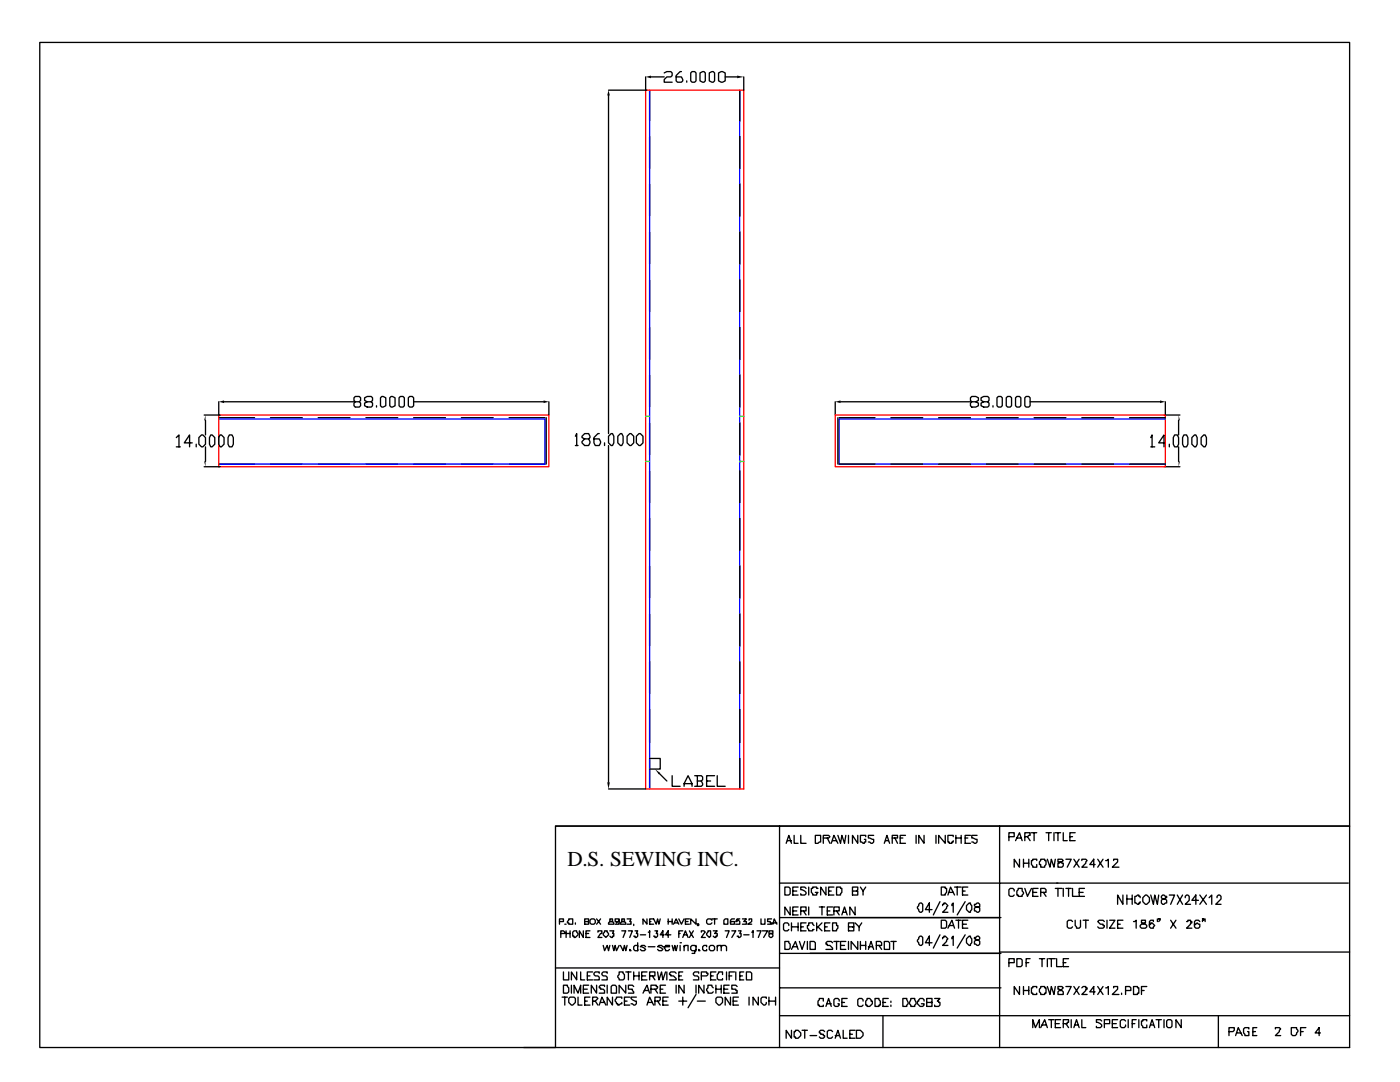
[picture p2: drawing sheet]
<svg xmlns="http://www.w3.org/2000/svg" width="279mm" height="216mm" viewBox="0 0 279 216" stroke-linecap="round" stroke-linejoin="round" font-family="sans-serif">
<defs><g id="words">
<text font-size="4.2" x="113.2" y="172.8">D.S. SEWING INC.</text>
</g></defs>
<path d="M128.9 18h19.5v139.4h-19.5zM43.7 82.8h65.8v10.3h-65.8zM166.7 82.8h65.9v10.3h-65.9z" fill="none" stroke="#f00" stroke-width=".26"/>
<path d="M129.6 18v139.4M147.6 18v139.4M43.7 83.6h65v9h-65M232.6 83.6h-65.1v9h65.1" fill="none" stroke="#00f" stroke-width=".26"/>
<g fill="none" stroke="#000" stroke-width=".26">
<path d="M7.9 8.5h261.4v156.3h-158.4v44.2h-103zM121.4 18h7.7M121.4 19v67.5M128.9 15.3v2.7M129.6 18v6.1M129.9 15.3h2.7M132.6 14.6l.5-.3h.8l.2 .3v.5l-.2 .2h-.8l-.5 .6v.5h1.5M136 14.3h-.3l-.8 .8v1l.3 .3h.8l.3-.3-.3-.8h-1.1M137.1 16.1v.3M138.1 14.3h.5l.3 .3v1.5l-.3 .3h-.5l-.3-.3v-1.5zM139.7 14.6l.5-.3h.3l.3 .3v1.5l-.3 .3-.8-.3zM141.6 14.6l.5-.3h.2l.3 .3v1.5l-.3 .3-.7-.3z"/>
<path d="M143.4 14.6l.5-.3 .8 .3v1.5l-.5 .3-.8-.3zM144.7 15.3h2.4M147.6 18v6.1M148.4 15.3v2.7M129.6 27.3v6.3M129.6 36.8v6.3M147.6 27.3v6.3M147.6 36.8v6.3M129.6 46.3v6.4M129.6 55.8v6.4M147.6 46.3v6.4M147.6 55.8v6.4"/>
<path d="M76.2 79.1l.8 .3v1.6l-.5 .2h-.3l-.3-.2v-1.6zM77.8 79.4l.3-.3 .7 .3v1.6l-.5 .2h-.2l-.3-.2zM79.6 79.4l.3-.3h.5l.3 .3v1.6l-.3 .2h-.5l-.3-.2zM81.8 79.1h.5l.2 .3v1.6l-.2 .2h-.5l-.3-.2v-1.6zM129.6 65.4v6.3M129.6 74.9v6.3M147.6 65.4v6.3M147.6 74.9v6.3M199 79.4l.2-.3h.6l.2 .3v1.6l-.2 .2h-.6l-.2-.2zM200.8 79.4l.3-.3h.5l.3 .3v1.6l-.3 .2h-.5l-.3-.2zM202.9 79.1h.6l.2 .3v1.6l-.2 .2h-.6l-.2-.2v-1.6zM204.8 79.1h.5l.3 .3v1.6l-.3 .2h-.5l-.3-.2v-1.6z"/>
<path d="M35.2 87.3l.5-.5v2.4M35.2 89.2h.8M38.4 88.4h-1.6l1-1.6v2.4M39.2 88.6v.6M39.7 87.3l.5-.5h.3l.5 .5v1.3l-.5 .6h-.3l-.5-.6zM40.7 82.8h3.2M40.7 93.1h3.2M41 83.9v2.9M41 89.2v2.9M42.1 86.8h.2l.6 .5v1.3l-.6 .6h-.2l-.3-.6v-1.3zM43.7 92.6h7.1M43.7 83.3h7.1"/>
<path d="M43.7 80.2v2.6M43.9 86.8h.3l.5 .5v1.3l-.5 .6h-.3l-.2-.6v-1.3zM44.7 80.2h25.9M45.8 86.8h.5l.3 .5v1.3l-.3 .6h-.5l-.3-.6v-1.3zM54 92.6h6.3M54 83.3h6.3M63.5 92.6h6.3M63.5 83.3h6.3M70.9 80.2l-.3-.3v-.5l.3-.3h.8l.3 .3v.5l-.3 .3h-.8l-.3 .2v.6l.3 .2h.8l.3-.2v-.6l-.3-.2M73 92.6h6.4M73 83.3h6.4M73.3 80.2l-.5-.3v-.5l.5-.3h.8l.2 .3v.5l-.2 .3h-.8l-.5 .2v.6l.5 .2h.8l.2-.2v-.6l-.2-.2"/>
<path d="M75.1 81v.2M82.5 92.6h6.4M82.5 83.3h6.4M82.5 80.2h26M92.1 92.6h6.3M92.1 83.3h6.3M101.6 92.6h7.1M101.6 83.3h7.1M109 83.3v9.3M109.5 80.2v2.6M114.8 87l.3-.5v2.4M114.8 88.9h.6"/>
<path d="M116.7 87.6l-.5-.3v-.3l.5-.5h.8l.2 .8-.2 .3h-.8l-.5 .5v.3l.5 .5h.8l.2-.5-.2-.8M119.6 86.5h-.3l-.8 .8v1.1l.3 .5h.8l.3-.5-.3-.8h-1.1M120.7 88.4v.5M121.4 87l.6-.5h.2l.3 .5v1.4l-.3 .5h-.2l-.6-.5zM121.4 88.9v67.2M123.3 87l.5-.5h.3l.3 .5v1.4l-.3 .5h-.3l-.5-.5zM125.1 87l.6-.5h.2l.6 .5v1.4l-.6 .5h-.2l-.6-.5zM127 87l.5-.5h.3l.5 .5v1.4l-.5 .5h-.3l-.5-.5zM129.6 84.4v6.4M129.6 93.9v6.4M147.6 84.4v6.4M147.6 93.9v6.4"/>
<path d="M166.7 80.2v2.6M167.2 83.3v9.3M167.5 92.6h7.1M167.5 83.3h7.1M167.7 80.2h26M177.8 92.6h6.3M177.8 83.3h6.3M187.3 92.6h6.4M187.3 83.3h6.4M193.9 80.2l-.2-.3v-.5l.2-.3h.8l.6 .3v.5l-.6 .3h-.8l-.2 .2v.6l.2 .2h.8l.6-.2v-.6l-.6-.2M196.3 80.2l-.5-.3v-.5l.5-.3h.8l.3 .3v.5l-.3 .3h-.8l-.5 .2v.6l.5 .2h.8l.3-.2v-.6l-.3-.2M196.8 92.6h6.4"/>
<path d="M196.8 83.3h6.4M198.2 81v.2M205.6 80.2h25.9M206.4 92.6h6.3M206.4 83.3h6.3M215.9 92.6h6.3M215.9 83.3h6.3M225.4 92.6h7.2M225.4 83.3h7.2M229.7 87.3l.2-.5v2.4M229.7 89.2h.8M232.3 82.8h3.2"/>
<path d="M232.3 93.1h3.2M232.6 88.4h-1.4l1.1-1.6v2.4M232.6 80.2v2.6M233.4 88.6v.6M234.4 86.8h.5l.3 .5v1.3l-.3 .6h-.5l-.2-.6v-1.3zM235.2 83.9v2.9M235.2 89.2v2.9M236.3 86.8h.5l.3 .5v1.3l-.3 .6h-.5l-.3-.6v-1.3zM237.9 87.3l.5-.5h.3l.2 .5v1.3l-.2 .6h-.3l-.5-.6zM239.7 87.3l.5-.5h.3l.3 .5v1.3l-.3 .6h-.3l-.5-.6zM129.6 103.5v6.3M129.6 113v6.3"/>
<path d="M147.6 103.5v6.3M147.6 113v6.3M129.6 122.5v6.4M129.6 132v6.4M147.6 122.5v6.4M147.6 132v6.4M121.4 157.4h7.5M129.6 153.5h2.2v-2.2h-2.2v6.1M129.6 141.6v6.6M131.5 154.3l1.6 1.5M134.1 154.8v2.1h1.6M136.5 156.9v-.5l.8-1.6 .8 1.6v.5"/>
<path d="M136.5 156.4h1.6M138.6 154.8h1.4l.2 .2v.6l-.2 .2M139.2 155.8h.8l.2 .8-.2 .3h-1.4M139.2 154.8v2.1M141 155.8h.8M142.6 154.8h-1.6v2.1h1.6M143.1 154.8v2.1h1.6M147.6 141.6v6.6M147.6 151.3v6.1M110.9 164.8h158.4v44.2h-164.8M155.6 164.8v44.2M156.6 177h.8l.3 .3v1l-.3 .3h-.8z"/>
<path d="M156.9 168.3l.5-1.6 .6 1.6M157.2 167.7h.8M158.2 177.8h.8M158.5 166.7v1.6h.8M159.3 177h-1.1v1.6h1.1M159.8 166.7v1.6h1.1M160.9 177.3l-.3-.3h-.8v.5h.3l.8 .6v.2l-.3 .3h-.8v-.3M161.4 177v1.6M162.7 166.7h1.1v1.3h-.3l-.3 .3h-.5zM163.2 177.3h-.2v-.3h-.8v.3h-.3v.8l.3 .2v.3h.8v-.3l.2-.2h-.5M164.3 167.2h1.1l.2-.2-.2-.3h-1.1v1.6M164.8 177v1.6l-1-1.6v1.6"/>
<path d="M165.1 167.2l.5 1.1M165.4 177.8h.5M165.9 168.3l.5-1.6 .8 1.6M166.2 167.7h.8M166.4 177h-1v1.6h1M167 177h.7v.3h.3v.8l-.3 .2v.3h-.7zM167.2 166.7l.5 1.6 .3-1.6 .5 1.6 .3-1.6M169.3 166.7v1.6M170.1 177.8h.8l.3-.3v-.5h-1.1v1.6h1.1v-.8h-.3M171.2 166.7v1.6l-1.1-1.6v1.6M171.7 177l.5 .8v.8M172.8 167v-.3h-1.1v1.3l.8 .3v-.3h.3v-.5h-.3"/>
<path d="M172.8 177l-.6 .8M174.4 166.7h-1.1v.5l1.1 .3v.5l-.3 .3-.8-.3M176.5 168.3l.5-1.6 .5 1.6M176.7 167.7h.6M178.1 167.2h1v-.5h-1v1.6M178.6 167.2l.5 1.1M179.7 167.2h.5M180.7 166.7h-1v1.6h1M182.8 166.7v1.6M184.4 166.7v1.6l-1-1.6v1.6M186.8 166.7v1.6M187.6 179.9l-1.3 2.7"/>
<path d="M187.9 177h.7v.3h.3v.8l-.3 .2v.3h-.7zM188.6 166.7v1.6l-1.3-1.6v1.6M189.2 178.6l.5-1.6 .8 1.6M189.4 178.1h.8M190.2 167v-.3h-1v1.3h.2v.3h.6v-.3h.2v-.3M190.5 177h1.3M190.8 167.2h1M190.8 166.7v1.6M191 177v1.6M191.8 166.7v1.6M192.1 177.8h.5M192.6 167.2h.5"/>
<path d="M192.6 179.9l-1.6 2.7M193.1 177h-1v1.6h1M193.7 166.7h-1.1v1.6h1.1M195 166.7h-1.1v.5l1.1 .3v.5l-.3 .3-.8-.3M199.5 164.8v11.4h-43.9M201.3 167h1.1v-.8h-1.1v1.5M202.4 177.8v-.3l-.3-.2h-.5l-.3 .2v1.1l.3 .3h.5l.3-.3M202.7 167.7l.8-1.5 .5 1.5M202.9 167.2h.8M203.2 177.3h.8v.5l.3 .3-.3 .8h-.8v-.3h-.3v-.8l.3-.3zM203.5 171.4v1.6l-1.1-1.6v1.6M204.3 171.4v1.6"/>
<path d="M204.3 172.2h1M204.5 177.3l.6 1.6 .7-1.6M204.5 167h.6l.2-.3h.3v-.5h-1.1v1.5M205.1 167l.5 .7M205.3 171.4v1.6M205.8 166.2h1.1M206.1 178.1h.8M206.4 166.2v1.5M206.9 171.7v-.3h-.8v.3h-.3v.8l.3 .3v.2h.8v-.5M207.2 177.3h-1.1v1.6h1.1M207.7 171.4h.8v.3h.3v.8l-.3 .3v.2h-.8v-.5h-.3v-.5l.3-.3zM207.7 178.1h1.1v-.6l-.3-.2h-.8v1.6"/>
<path d="M208.2 178.1l.6 .8M208.8 166.2h1M209 171.4l.5 1.6 .3-1.6 .5 1.6 .3-1.6M209.3 166.2v1.5M210.3 166.2v1.5M210.6 177.3h1.3M210.6 166.2h1.1M210.9 176.2h58.2M211.1 171.4v.6h.6l.2 .2h.3v.6l-.3 .2h-.8v-.8l.8-.2 .3-.3-.3-.3zM211.1 176.2h-11.6v32.8M211.1 166.2v1.5M211.1 177.3v1.6"/>
<path d="M212.2 166.2v1.5h.8M212.2 177.3v1.6M212.7 171.4h1.1l-.8 1.6M212.7 177.3h1.1M213.3 177.3v1.6M213.5 167h.5M214 177.3v1.6h1.1M214.3 171.4l1.1 1.6M214.6 166.2h-1.1v1.5h1.1M215.4 178.1h.8M215.4 171.4l-1.1 1.6M215.9 171.7v-.3h.8l.3 .3-.3 .3v.2l-.8 .8h1.1"/>
<path d="M216.4 177.3h-1v1.6h1M218.5 172.5h-1l.8-1.1v1.6M219.1 171.4l1 1.6M220.1 171.4l-1 1.6M220.7 171.7h.2l.3-.3v1.6M222.2 171.7v-.3h.8v.6l-1 1h1.3M224.1 178.6v1.8l-1.1-1.8v1.8M224.9 178.6v1.8M224.9 179.4h1.1M226 178.6v1.8M227.5 179.1v-.2h-.2v-.3l-.8 .3v1.3l.8 .2v-.2h.2v-.3M228.6 178.6h.3l.5 .5v.8l-.5 .5h-.3l-.5-.5v-.8z"/>
<path d="M229.7 178.6l.5 1.8 .3-1.8 .5 1.8 .2-1.8M232 178.6l-.2 .3v.2l.2 .3h.6l.2 .3v.5h-.2l-.3 .2h-.3l-.2-.2v-.5l.2-.3h.6v-.3h.2v-.2zM233.4 178.6h1l-.8 1.8M234.9 178.6l1.1 1.8M236 178.6l-1.1 1.8M236.5 179.1v-.2l.3-.3h.3l.2 .3v.8l-.8 .7h1.1M239.2 179.7h-1.3l.8-1.1v1.8M239.4 178.6l1.4 1.8M240.8 178.6l-1.4 1.8M241.3 179.1l.5-.5v1.8M242.9 179.1v-.2l.3-.3h.2l.3 .3v.5l-1.1 1h1.1M110.9 193.1h44.7"/>
<path d="M111.7 183.9h.7v-.5h-.7v1M111.9 186.3h.8v-.3l-.3-.3h-.5v1.4M112.2 199h1M112.4 196.6h.8v.2l.3 .3v.8l-.3 .3h-.8zM112.4 193.9v1.6h1.1v-1.6M112.7 184.4h.3zM112.7 199v1.6M113 185.7v1.4M113 186.3h.8M113.5 199.2a.94 .94 0 0 1 1.3 0v.8l-.5 .6h-.3l-.5-.6zM113.5 183.4h.8v1h-.8v-.3h-.3zM113.8 185.7v1.4"/>
<path d="M114 196.6v1.6M114.3 186l.3-.3h.5l.3 .8-.6 .6h-.2v-.3h-.3zM114.6 198.2v-1.6l.8 1.6 .5-1.6v1.6M114.8 184.1v.3M115.1 193.9v1.6l-1.1-1.6v1.6M115.4 199v1.6h.8M115.9 193.9v1.6h.8M116.4 185.7v1.4l-.8-1.4v1.4M116.4 197.4h.8M116.7 183.9h.8v-.5h-.8v1h.8v-.5h-.3M116.7 199.8h.5M116.9 186.3h.6"/>
<path d="M117.2 194.7h.5M117.5 196.6h-1.1v1.6h1.1M117.7 183.6a.66 .66 0 0 1 1.1 0v.5l-.3 .3h-.5l-.3-.3zM117.7 199h-1v1.6h1M117.7 185.7h-.8v1.4h.8M118.3 199.8h.5l.5-.6-.2-.2h-.8v1.6M118.3 193.9h-1.1v1.6h1.1M118.8 199.8l.5 .8M119.1 196.6v1.6l-1.1-1.6v1.6M119.1 183.4l.8 1M119.3 186v-.3h.8v.6h-.2l-.6 .8h.8M119.6 194.2v-.3h-.8l-.3 .3v.3l.3 .2h.5l.3 .3v.5h-1.1"/>
<path d="M119.9 183.4l-.8 1M120.4 188.6l.3 1.1 .5-1.1 .2 1.1 .3-1.1M120.7 185.7h.5v.3l.2 .3v.2l-.5 .6-.5-.6zM120.7 196.8v-.2h-.8l-.3 .2v.3h.3v.3h.5l.3 .2v.6h-1.1M121.2 194.2v-.3h-.8l-.3 .3v.3l.3 .2h.5l.3 .3v.5h-1.1M121.2 196.6v1.6M121.7 183.4v.5h.5l.3 .2v.3h-1.1v-.3l.3-.2h.5v-.5zM121.7 185.7h.8l-.3 .6h.3v.5h-.3v.3h-.2l-.3-.3M122 196.8l.2-.2h.6l.2 .2v1.4h-1zM122.2 199v1.6l-1-1.6v1.6M122.2 188.6l.3 1.1 .3-1.1 .2 1.1 .6-1.1M123.6 193.9h.8v.3l.2 .3v.8l-.2 .2h-.8v-.2l-.3-.3v-.3l.3-.2z"/>
<path d="M123.6 183.6v.3h-.3l-.3 .2v-.2h-.2v-.5h.8v1h-.8M123.8 188.6l.6 1.1 .2-1.1 .3 1.1 .2-1.1M124.1 183.4v.5h.5l.3 .2v.3h-1.1v-.3l.3-.2h.5v-.5zM124.1 199.2v-.2h-1.1v.2l-.2 .3v.3l.2 .2v.3h.3v.3l.8-.3v-.3M124.1 185.7h.8l-.5 1.4M124.6 199.8h.5M124.9 196.6v1.6l-1.3-1.6v1.6M124.9 193.9h1M125.1 183.4h.8l-.2 .5h.2v.5h-.8M125.4 185.7h.8l-.5 1.4M125.4 193.9v1.6M125.7 189.4l.2 .3h-.2z"/>
<path d="M125.7 199h-1.1v1.6h1.1M126.5 196.8l-.3-.2h-.8v.8h.8v.2l.3 .3v.3h-1.1M126.5 194.7h1M126.5 184.4v.3M126.5 193.9v1.6M126.7 185.7h.6l-.3 .6h.3v.5l-.3 .3h-.3v-.3h-.2M127 199h-1.1v.2l.3 .3 .8 .3v.5l-.3 .3-.8-.3M127.3 188.9v-.3h-.6l-.2 .3v.5l.2 .3h.6v-.3M127.3 188.1v1.6M127.5 193.9v1.6M127.8 186.5h1.1M128.1 194.7h.8"/>
<path d="M128.3 198.2l.8-1.6 .5 1.6M128.6 197.6h.8M128.9 188.9l-.3-.3h-.5l-.3 .3h.3l.8 .5-.3 .3h-.5l-.3-.3M129.1 193.9h-1v1.6h1M129.1 183.4v1l-.8-1v1M129.4 186h.2v-.3v1.4M129.4 188.9h1.3M129.6 194.7h1.1v-.8h-1.1v1.6M129.6 183.9h.3M129.9 197.4h1.1l.2-.3v-.3h-.2v-.2h-1.1v1.6M130.2 194.7l.5 .8M130.7 199.8h.8l.3-.3v-.5h-1.1v1.6"/>
<path d="M130.7 185.7h.5l-.2 .6h.2v.5l-.2 .3h-.3v-.3h-.3M130.7 197.4l.5 .8M131.2 193.9l.3 1.6 .5-1.6 .3 1.6 .5-1.6M131.2 199.8l.6 .8M131.8 183.4l-.3 1-.3-1-.2 1-.6-1h-.8v1h.8M131.8 197.4h.5M132.3 188.9l-.3-.3h-.5l-.3 .3 .8 .3 .3 .2-.3 .3h-.5l-.3-.3M132.3 199.8h.8M132.6 186.5h-.8l.5-.8v1.4M132.6 188.9h1v-.3h-.8v.3h-.2l.2 .8h.5l.3-.3M132.8 196.6h-1v1.6h1M133.1 193.9v1.6"/>
<path d="M133.3 199h-1v1.6h1M133.3 183.4v1M133.3 183.9h.8M133.9 186.5h-1.1l.5-.8v1.4M134.1 188.6l.3 1.1 .3-1.1 .2 1.1 .3-1.1M134.1 183.4v1M134.4 184.4l.5-1 .6 1M134.7 184.1h.5M134.9 194.2l-.2-.3h-.8l-.3 .3v.3h.3v.2h.5l.5 .6v.2h-1.3M134.9 196.6v1.6M135.5 183.4l.5 1 .5-1M135.5 199.8h1.6"/>
<path d="M135.5 194.7h.5M135.5 186.3h.2M135.7 188.1h.3zM135.7 188.6v1.1M136.3 193.9h-.8v1.6h.8M136.3 185.7h-.8v1.4M136.3 187.1l.5-1.4 .5 1.4M136.3 199v1.6M136.5 196.6v1.6l-1-1.6v1.6M136.5 188.9l.3-.3h.5v1.1M136.5 186.5h.6M136.5 188.6v1.1"/>
<path d="M136.8 183.9h.5M137.6 183.4h-.8v1h.8M137.6 185.7l.8 1.4M138.4 185.7l-.8 1.4M138.9 183.4v1l-1.1-1v1M138.9 188.6v1.1l-.3 .3v.2h-.5M138.9 188.9l-.3-.3h-.5l-.3 .3v.5l.3 .3h.5l.3-.3M138.9 196.6v1.6M138.9 198.4l-1.6 2.7M139.2 199.8h1.6M139.4 189.4l.3 .3h-.3zM139.4 194.2v-.3h-.8l-.2 .3v.3l.2 .2h.6l.2 .3v.5h-1"/>
<path d="M139.4 184.4h-.2h.2v.3h-.2M140 194.7h1l.3-.2v-.3h-.3v-.3h-1v1.6M140 186v-.3h.5l.3 .3-.8 1.1h.8M140.5 196.6v1.6l-1.1-1.6v1.6M141 188.9v-.3h-.5l-.3 .3v.5l.3 .3h.5v-.3M141.3 185.7h.5v1.1l-.2 .3-.6-.6zM141.6 188.9a.66 .66 0 0 1 1 0v.5l-.3 .3h-.5l-.2-.3zM141.8 194.7h.5M142.1 183.6l-.3-.2h-.5l-.3 .2v.5l.3 .3h.5l.3-.3M142.1 183.4h1M142.3 197.1l-.2-.3v-.2h-.8v.5l-.3 .3 .3 .8h.8l.2-.3M142.3 185.7h.8l-.5 .6h.5v.5h-.2v.3h-.3l-.3-.3"/>
<path d="M142.6 183.4v1M142.9 193.9h-1.1v1.6h1.1M142.9 197.4h1M142.9 196.6v1.6M143.1 199h.8l.3 .2v.8l-.5 .6h-.3l-.5-.6v-.8zM143.1 188.9l.3-.3h.5v1.1M143.1 188.6v1.1M143.9 188.9l.3-.3h.5l.3 .3v.8M143.9 196.6v1.6M144.2 194.5v-.6h-.8v.3l-.3 .3v.8l.3 .2h.8v-.2M144.5 183.6l.2-.2h.6v1h-.8zM144.5 197.4h.8"/>
<path d="M144.7 185.7h.8l-.5 1.4M145 193.9v1.6M145.5 196.6h-1v1.6h1M145.5 194.7h.5M145.8 199v1.6l-1.1-1.6v1.6M146 185.7h.8l-.8 1.4M146.3 199.8h.8M146.6 193.9h-1.1v1.6M146.6 183.4h-.6l-.2 .2v.8h.8v-.5h-.8v.2M146.8 193.9v1.6M147.1 196.8l-.3-.2h-.8v.8h.8v.2h.3v.6h-1.1M147.4 199h-1.1v1.6h1.1"/>
<path d="M147.4 185.7h.5l-.3 .6h.3v.5l-.3 .3h-.2v-.3h-.3M147.6 183.4h-.5l-.3 .5h.3v-.3h.3l.2 .3v.5h-.8M147.6 194.7h.6M148.2 183.4h.8l-.6 .5h.6v.5h-.8M148.4 193.9h-.8v1.6h.8M148.4 186.5h1.1M149 193.9h.8l.2 .3v1.3h-1zM149.5 183.6v-.2h.5v.5l-.8 .5h.8M149.5 199v1.6M150 186h.3v-.3v1.4M151.1 185.7h.8l-.6 1.4M151.3 199v1.6l-1-1.6v1.6"/>
<path d="M151.9 183.4v1h.8v-1M152.1 185.7h1.1l-.8 1.4M152.9 199.2v-.2h-.8l-.2 .2v.8l.5 .6h.3l.2-.3v-.3M153.5 185.7v.6h.5l.3 .2v.3l-.3 .3h-.3l-.2-.3v-.3l.2-.2h.6v-.6zM153.5 199.8h1.3M153.5 199v1.6M154 183.4h-.8v.5h.5v.2h.3v.3h-.8M154.3 184.4l.2-1 .5 1M154.3 184.1h.7M154.8 199v1.6M155.6 183.1h44.2M155.6 190.2h44.2"/>
<path d="M155.6 197.1h44.2M156.6 187.9h.8v.2l.3 .3v.8l-.3 .2h-.8zM157.4 184.7v-.3l-.2-.3h-.6l-.2 .3v1.1l.2 .2h.6l.2-.2M157.7 181v1.6l-1.1-1.6v1.6M158 189.4l.8-1.5 .5 1.5M158 184.1v1.6M158 184.9h1.3M158.2 181.8h.8M158.2 188.9h.8M159.3 181h-1.1v1.6h1.1M159.3 184.1v1.6M159.5 187.9l.6 1.5 .5-1.5"/>
<path d="M159.8 181.8h1.1v-.8h-1.1v1.6M159.8 184.9h.5M160.3 181.8l.6 .8M160.9 184.1h-1.1v1.6h1.1M161.1 187.9v1.5M161.4 181v1.6M161.7 187.9h.8l.2 .2v1.3h-1zM162.5 184.7l-.3-.3v-.3h-.8v.6h-.3v.5l.3 .3v.2h.8v-.2h.3M163 184.1v1.6M163.2 184.9l.8 .8M163.5 181h1.1M164 181v1.6"/>
<path d="M164 184.1l-1 1.1M164.3 199.8v-.6h-.8v.3l-.3 .3v.8h.3v.2h.8v-.2M164.6 184.9h.5M165.1 181.8h.5M165.6 184.1h-1v1.6h1M166.2 184.1h.8v.6h.2v.5l-.2 .3v.2h-.8zM166.2 181h-1.1v1.6h1.1M166.2 188.1l-.3-.2h-.8l-.3 .2v.3h.3v.2h.5l.6 .6v.2h-1.4M166.4 181.8h1.1v-.8h-1.1v1.6M166.4 187.9h1.1M167 181.8l.5 .8M167 187.9v1.5"/>
<path d="M167.5 199.8v-.3l-.3-.3h-.5l-.3 .3v1.1l.3 .2h.5l.3-.2v-.3h-.3M167.7 188.6h.8M168 182.6l.5-1.6 .6 1.6M168.3 182h.5M168.8 187.9h-1.1v1.5h1.1M169.1 199.2h-1.1v1.6h1.1M169.3 184.9h1.1v-.8h-1.1v1.6h1.1v-.8h-.3M169.3 187.9v1.5M170.7 181v1.6l-1.1-1.6v1.6M170.7 184.1l.7 .8v.8M171.2 187.9v1.5l-1.3-1.5v1.5M171.7 188.6h1.1"/>
<path d="M171.7 187.9v1.5M172 184.1l-.6 .8M172.2 199.8v-.3l-.2-.3h-.6l-.2 .3v1.1l.2 .2h.6l.2-.2M172.8 187.9v1.5M173 199.2h.6l.2 .3v.3h.3v.5l-.5 .5h-.6v-.2h-.2v-.8l.2-.3zM173.3 189.4l.5-1.5 .6 1.5M173.3 188.9h.8M174.6 199.2h.8v.3l.3 .3v.8h-.3v.2h-.8zM174.9 188.6h1v-.5l-.2-.2h-.8v1.5M175.4 188.6l.5 .8M176.5 187.9h.8l.2 .2v1.3h-1zM177.3 199.2h-1.1v1.6h1.1"/>
<path d="M177.8 199.8v.2zM177.8 187.9h1.1M178.3 187.9v1.5M180.2 199.2h.8l.2 .8-.2 .8h-.8zM181.8 199.2h.8l.2 .8-.2 .8h-.8v-.2l-.3-.3zM183.4 180.4l.2-.2h.3l.2 .2v1.4l-.2 .2h-.3l-.2-.2v-.3l-.3-.3zM183.4 187.1l.2-.3h.3l.2 .3v1.3l-.2 .2h-.3l-.2-.2v-.3l-.3-.2zM184.4 199.8v-.3l-.3-.3h-.5l-.2 .3v.3h-.3v.5l.5 .5h.5l.3-.2v-.3h-.5M186 181.5h-1.3l.8-1.3v1.8M186 188.1h-1.3l.8-1.3v1.8M186.5 199.2h1.1l-.5 .6h.2v.2h.3v.6l-.3 .2h-.8v-.2M187.6 186.5l-1.3 2.7"/>
<path d="M187.9 183.6h.7l.3 .3v1l-.3 .3h-.7zM188.1 180.7v-.3h.3v-.2h.2l.6 .5-.3 .3v.2l-.8 .8h1.1M188.1 187.3v-.2h.3v-.3h.2l.6 .5-.3 .3v.3l-.8 .7h1.1M189.2 185.2l.8-1.6 .5 1.6M189.4 184.7h.8M190 180.7v-.3l.2-.2v1.8M190 187.3v-.2l.2-.3v1.8M190.8 183.6h1M191.3 183.6v1.6M192.1 184.4h.8M192.6 186.5l-1.6 2.7M192.9 180.7l.5-.5h.3v.2l.2 .3v.8l-.2 .3v.2h-.3l-.5-.5z"/>
<path d="M192.9 187.3l.5-.5h.3v.3l.2 .2v.8l-.2 .3v.2h-.3l-.5-.5zM193.1 183.6h-1v1.6h1M194.5 180.4v.3l.2 .3h.6l.2 .2v.6l-.2 .2-.8-.2v-.6l.2-.2h.8v-.6l-.2-.2zM194.5 187.1v.2h.2v.3h.6l.2 .3v.5l-.2 .2-.8-.2v-.5l.2-.3h.6l.2-.3v-.2l-.2-.3zM199.5 190h69.8M201.3 192.1h1.1v-.8h-1.1v1.6M202.9 191.3h.8l.3 .3v1l-.3 .3h-.8zM203.5 196.8v1.6l-1.1-1.6v1.6M204.3 197.6h1M204.3 196.8v1.6M204.8 192.1h.5M205.3 196.8v1.6"/>
<path d="M205.6 191.3h-.8v1.6M206.9 197.1v-.3h-.8v.3h-.3v1.1h.3v.2h.8v-.2M207.4 191.3h1.1M207.7 196.8h.8v.3h.3v1.1h-.3v.2h-.8v-.2l-.3-.3v-.5l.3-.3zM208 191.3v1.6M209 196.8l.5 1.6 .3-1.6 .5 1.6 .3-1.6M209 191.3v1.6M209.3 191.3h1.3M209.8 191.3v1.6M210.9 191.3v1.6h1M211.1 196.8v.6h.3l.8 .5v.5h-1.1v-.5l.3-.3h.3l.5-.5-.3-.3zM212.2 192.1h.5"/>
<path d="M212.7 196.8h1.1l-.8 1.6M213.3 191.3h-1.1v1.6h1.1M214 183.9l-.2-.3h-.5l-.3 .3v1l.3 .3h.5l.2-.3M214.3 196.8l1.1 1.6M214.6 183.6v1.1l.2 .2v.3h.6l.2-.3v-1.3M215.4 196.8l-1.1 1.6M215.9 197.1l.3-.3h.5v.3h.3v.3h-.3v.2l-.8 .8h1.1M216.2 183.6h1M216.7 183.6v1.6M218.5 197.9h-1l.8-1.1v1.6M219.1 196.8l1 1.6M220.1 196.8l-1 1.6"/>
<path d="M220.4 183.9l-.3-.3h-.8l-.2 .3 .5 .5h.5v.3h.3v.2l-.3 .3h-.8l-.2-.3M220.7 197.1h.2l.3-.3v1.6M220.9 183.6v1.6M221.5 183.6h1l-1 1.6h1M222.2 197.1v-.3h.8v.6l-1 1h1.3M223 184.4h.6M223.8 198.2v.2M224.1 183.6h-1.1v1.6h1.1M224.6 197.6h1.1v-.5l-.3-.3h-.8v1.6M226.2 196.8h.8v.3h.3v1.1h-.3v.2h-.8zM226.2 183.9h.3l.2-.3v1.6M227.8 183.6v.5h.3l.8 .6v.2l-.3 .3h-.8l-.3-.3v-.2l.3-.3 .8-.3v-.5z"/>
<path d="M227.8 197.6h.5M228.9 196.8h-1.1v1.6M230.2 183.9v-.3h-.5l-.3 .3v1l.3 .3h.5v-.3l.3-.2-.6-.6h-.2v.3h-.3v.3M231 183.4v.5M231.5 183.4h-.3h.3v.2l-.3 .3M233.6 183.6l1.1 1.6M234.7 183.6l-1.1 1.6M236.8 183.9h.3v-.3h.5v.3h.3v.2h-.3v.3l-.8 .8h1.1M239.4 183.9l-.2-.3h-.5l-.3 .3v1l.3 .3h.5l.2-.3v-.5h-.2l-.3-.3-.2 .3h-.3v.3M240.2 183.4h-.2h.2v.2h-.2v.3M240.5 183.4v.5M119.6 200.6l.5-1.6 .8 1.6"/>
<path d="M119.9 200h.8M129.1 200.6l.5-1.6 .8 1.6M129.4 200h.8M155.6 202.7h113.7M158 205.6v1.6l-1.1-1.6v1.6M158.5 205.8h.3v-.2h.5l.5 .5v.5l-.5 .6h-.5v-.3h-.3zM160.1 205.6h1M160.6 205.6v1.6M161.7 206.6h1.3M164.6 205.8l-.3-.2h-.5l-.3 .2v.3h.3v.3h.5v.2h.3v.3l-.3 .3h-.5l-.3-.3M164.8 200.8l.6-1.6 .5 1.6M165.1 200.3h.8"/>
<path d="M166.2 205.8l-.3-.2h-.5l-.3 .2v1.1l.3 .3h.5l.3-.3M166.7 207.2l.5-1.6 .5 1.6M166.7 206.6h.8M168 200h.5M168.3 205.6v1.6h.8M169.6 206.4h.5M170.7 205.6h-1.1v1.6h1.1M170.9 205.6h.8l.5 .5v.5l-.5 .6h-.8zM176.2 202.7v6.3M176.2 200h.5M177.8 200.6v.2M184.9 200h1.1v-.8h-1.1v1.6h1.1v-.8h-.3"/>
<path d="M206.1 205.1v-1.6l.5 1.6 .8-1.6v1.6M207.7 205.1l.8-1.6 .5 1.6M208 204.5h.8M209.3 203.5h1M209.8 203.5v1.6M210.6 204.3h.8M211.7 203.5h-1.1v1.6h1.1M212.2 204.3h.8v-.3h.3v-.5h-1.1v1.6M212.7 204.3l.6 .8M213.8 203.5v1.6M214.3 205.1l.5-1.6 .6 1.6M214.6 204.5h.5"/>
<path d="M215.9 203.5v1.6h.8M219.9 203.7l-.3-.2h-.8v.5h.3l.8 .5v.3l-.3 .3h-.8v-.3M220.4 204.3h1.1v-.8h-1.1v1.6M222 204.3h.8M223 203.5h-1v1.6h1M224.6 203.7l-.2-.2h-.6l-.2 .2v1.1l.2 .3h.6l.2-.3v-.3M225.2 203.5v1.6M226 204.3h.5M226.7 203.5h-.7v1.6M227.3 203.5v1.6M228.9 203.7v-.2h-.8v.2h-.3v.8l.3 .3v.3h.8v-.6M229.4 205.1l.5-1.6 .6 1.6"/>
<path d="M229.7 204.5h.5M230.7 203.5h1.1M231.2 203.5v1.6M232.3 203.5v1.6M232.8 203.7l.3-.2h.5l.3 .2v1.1l-.3 .3h-.5l-.3-.3zM235.7 203.5v1.6l-1-1.6v1.6M243.2 202.7v6.3M245.3 205.8h.8l.2-.2v-.5h-1v1.5M246.6 206.6l.5-1.5 .8 1.5M246.9 206.1h.7M249.2 205.3v-.2h-.8l-.2 .2v.8l.2 .3v.2h.8v-.8h-.2M250 205.8h.6"/>
<path d="M250.8 205.1h-.8v1.5h.8M254.5 205.3v-.2h.8l.3 .2-.3 .3v.2l-.8 .8h1.1M257.7 205.1h1.1v.2l.2 .3v.2l-.5 .8h-.5l-.3-.2zM259.6 205.8h.5M260.6 205.1h-1v1.5M263.5 206.1h-1l.8-1v1.5"/>
</g>
<g fill="#000">
<path d="M121.4 18l.3 1h-.5zM128.9 15.3l1-.2v.5zM147.1 15.1l1.3 .2-1.3 .3zM43.7 80.2l1-.3v.5zM108.5 79.9l1 .3-1 .2zM166.7 80.2l1-.3v.5zM231.5 79.9l1.1 .3-1.1 .2zM41 82.8v1.1h-.3zM40.7 92.1h.3v1zM235.2 82.8l.3 1.1h-.3zM235.2 92.1h.3l-.3 1zM121.2 156.1h.5l-.3 1.3z"/>
<path d="M130.7 153.5l1.1 .8-.3 .2z"/>
</g>
<path d="M128.9 83.1h.7M128.9 92.1h.7M147.6 83.1h.8M147.6 92.1h.8" fill="none" stroke="#0f0" stroke-width=".26"/>
<use href="#words"/>
</svg>
